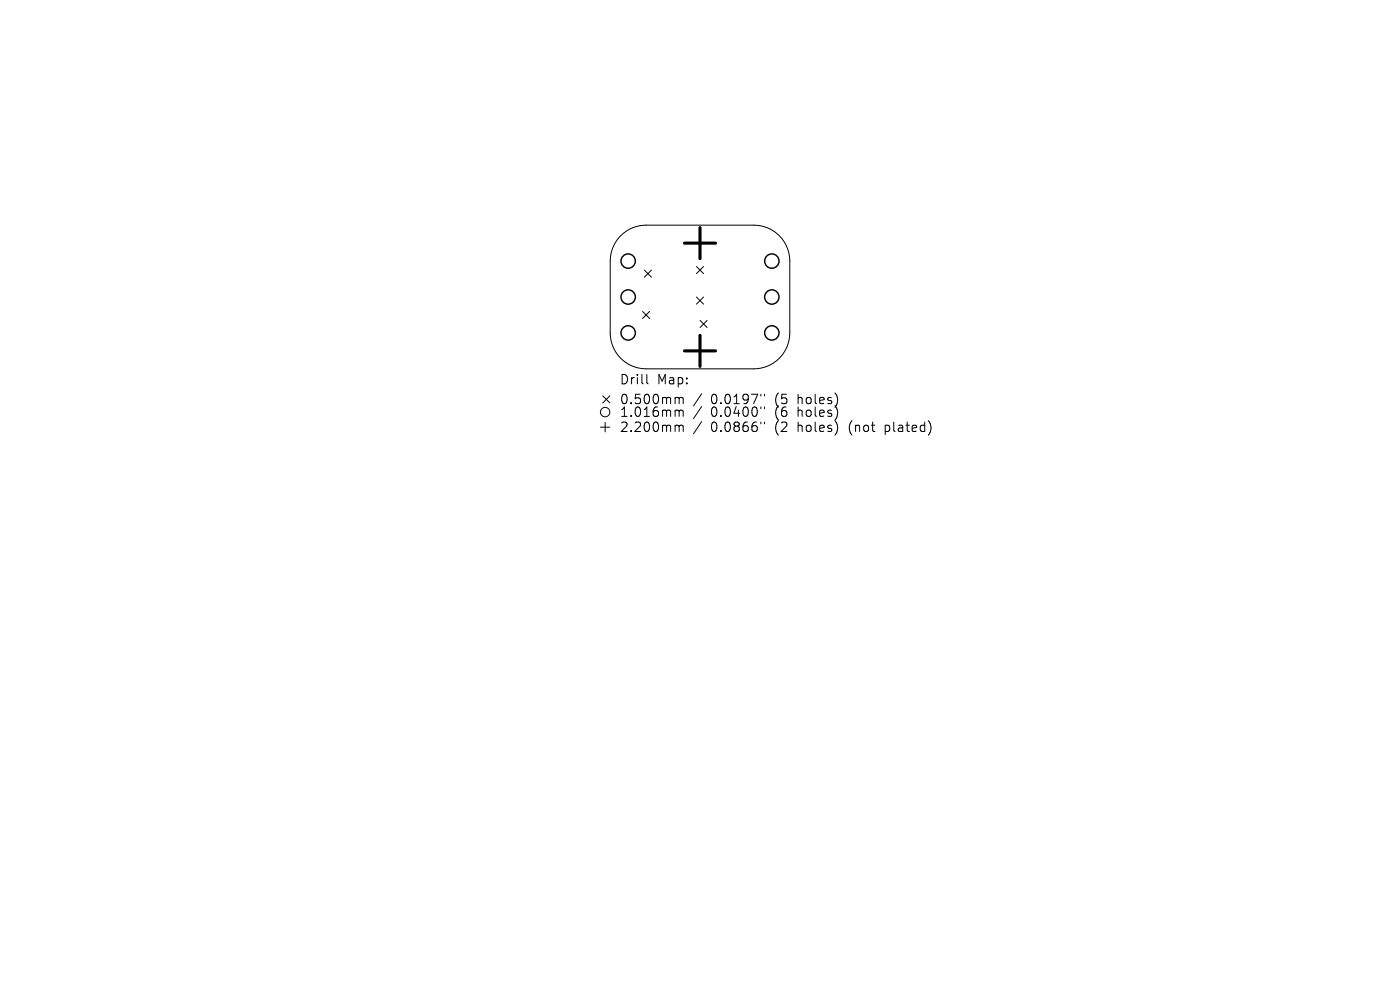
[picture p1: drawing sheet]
<svg xmlns="http://www.w3.org/2000/svg" width="297mm" height="210mm" viewBox="0 0 297 210" stroke-linecap="round" stroke-linejoin="round" font-family="sans-serif">
<defs><g id="words">
<g font-size="2.8">
<text x="131.4" y="81.8">Drill</text>
<text x="139.4" y="81.8">Map:</text>
<text x="131.4" y="86">0.500mm</text>
<text x="131.4" y="88.7">1.016mm</text>
<text x="150.8" y="86">0.0197&quot;</text>
<text x="150.8" y="88.7">0.0400&quot;</text>
<text x="164.5" y="86">(5</text>
<text x="164.5" y="88.7">(6</text>
<text x="169.5" y="86">holes)</text>
<text x="169.5" y="88.7">holes)</text>
<text x="131.4" y="91.9">2.200mm</text>
<text x="150.8" y="91.9">0.0866&quot;</text>
<text x="164.5" y="91.9">(2</text>
<text x="169.5" y="91.9">holes)</text>
<text x="180.6" y="91.9">(not</text>
<text x="188.4" y="91.9">plated)</text>
</g>
</g></defs>
<g fill="none" stroke="#000" stroke-width=".21">
<path d="M131.5 50.2a7.6 7.6 0 0 1 5.6-2.4h22.8a7.6 7.6 0 0 1 7.7 7.6v15.2a7.6 7.6 0 0 1-7.7 7.6h-22.8a7.6 7.6 0 0 1-7.6-7.6v-15.2a7.6 7.6 0 0 1 2-5.2zM136.7 57.3l1.5 1.5M138.2 57.3l-1.5 1.5M147.8 56.5l1.5 1.5M149.3 56.5l-1.5 1.5M136.3 66.1l1.5 1.5M137.2 79.4v1.7l.3 .3M137.8 66.1l-1.5 1.5M147.8 63l1.5 1.5M148.5 68l1.5 1.5M149.3 63l-1.5 1.5M150 68l-1.5 1.5"/>
<path d="M127.4 90.6h2M127.9 84l1.5 1.5M128.4 89.6v2M129.4 84l-1.5 1.5M143.5 84.3l.5 .1 .1 .2M143.5 87h.3l.3 .3M143.5 90.2h.3l.3 .3M144.1 84.6l.3-.3 .4 .1 .1 1.2M144.1 84.6v1M144.1 87.3v1M144.1 90.5v1M144.1 87.3l.3-.3 .4 .1 .1 1.2"/>
<path d="M144.1 90.5l.3-.3 .4 .1 .1 1.2M148.8 83.5l-1.7 2.6M148.8 86.2l-1.7 2.6M148.8 89.4l-1.7 2.6M161.4 83.6v.4M161.4 86.3v.4M161.4 89.5v.4M162.2 83.6v.4M162.2 86.3v.4M162.2 89.5v.4"/>
<circle cx="128.4" cy="87.4" r="1"/>
</g>
<g fill="none" stroke="#000" stroke-width=".3">
<circle cx="133.3" cy="55.4" r="1.52"/>
<circle cx="163.7" cy="55.4" r="1.52"/>
<circle cx="133.3" cy="63" r="1.52"/>
<circle cx="133.3" cy="70.6" r="1.52"/>
<circle cx="163.7" cy="70.6" r="1.52"/>
<circle cx="163.7" cy="63" r="1.52"/>
</g>
<path d="M145.2 51.6h6.6M148.5 48.3v6.6M145.2 74.4h6.6M148.5 71.1v6.6" fill="none" stroke="#000" stroke-width=".66"/>
<use href="#words"/>
</svg>
